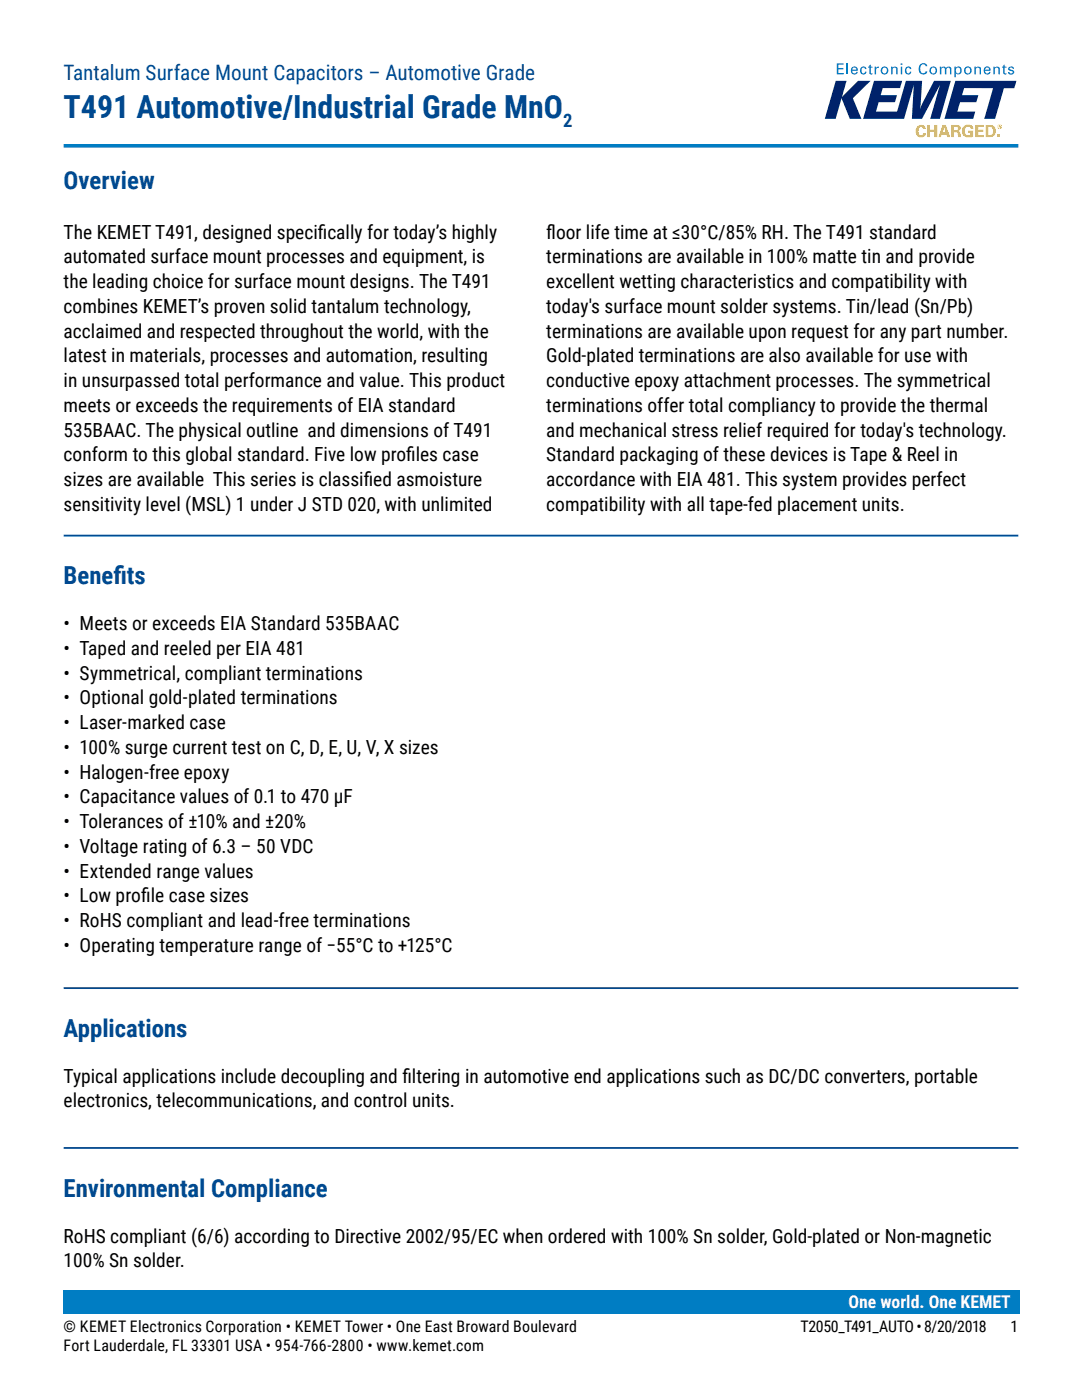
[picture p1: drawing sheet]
<svg xmlns="http://www.w3.org/2000/svg" width="216mm" height="279mm" viewBox="0 0 216 279" stroke-linecap="round" stroke-linejoin="round" font-family="sans-serif">
<defs><g id="words">
<text font-size="6.3" fill="#004990" x="12.7" y="23.5">T491 Automotive/Industrial Grade MnO</text>
<g font-size="4.9" fill="#004990">
<text x="12.7" y="37.7">Overview</text>
<text x="12.7" y="116.6">Benef</text>
<text x="22.6" y="116.6">its</text>
<text x="12.7" y="206.9">Applications</text>
<text x="12.7" y="238.8">Environmental Compliance</text>
</g>
<text font-size="4.2" fill="#004990" x="12.7" y="15.9">Tantalum Surface Mount Capacitors – Automotive Grade</text>
<g font-size="3.9">
<text x="12.7" y="47.6">The KEMET T491, designed specif</text>
<text x="63.4" y="47.6">ically for today’s highly</text>
<text x="109" y="47.6">f</text>
<text x="109" y="47.6">loor life time at ≤30°C/85% RH. The T491 standard</text>
<text x="12.7" y="52.6">automated surface mount processes and equipment, is</text>
<text x="109" y="52.6">terminations are available in 100% matte tin and provide</text>
<text x="12.7" y="57.5">the leading choice for surface mount designs. The T491</text>
<text x="109" y="57.5">excellent wetting characteristics and compatibility with</text>
<text x="12.7" y="62.4">combines KEMET’s proven solid tantalum technology,</text>
<text x="109" y="62.4">today's surface mount solder systems. Tin/lead (Sn/Pb)</text>
<text x="12.7" y="67.4">acclaimed and respected throughout the world, with the</text>
<text x="109" y="67.4">terminations are available upon request for any part number.</text>
<text x="12.7" y="72.3">latest in materials, processes and automation, resulting</text>
<text x="12.7" y="77.3">in unsurpassed total performance and value. This product</text>
<text x="109" y="72.3">Gold-plated terminations are also available for use with</text>
<text x="109" y="77.3">conductive epoxy attachment processes. The symmetrical</text>
<text x="12.7" y="82.2">meets or exceeds the requirements of EIA standard</text>
<text x="109" y="82.2">terminations offer total compliancy to provide the thermal</text>
<text x="12.7" y="87.1">535BAAC. The physical outline and dimensions of T491</text>
<text x="109" y="87.1">and mechanical stress relief required for today's technology.</text>
<text x="12.7" y="92.1">conform to this global standard. Five low prof</text>
<text x="81.1" y="92.1">iles case</text>
<text x="109" y="92.1">Standard packaging of these devices is Tape &amp; Reel in</text>
<text x="12.7" y="97">sizes are available This series is classif</text>
<text x="12.7" y="102">sensitivity level (MSL) 1 under J STD 020, with unlimited</text>
<text x="72.6" y="97">ied asmoisture</text>
<text x="109" y="97">accordance with EIA 481. This system provides perfect</text>
<text x="109" y="102">compatibility with all tape-fed placement units.</text>
<text x="12.7" y="125.8">• Meets or exceeds EIA Standard 535BAAC</text>
<text x="12.7" y="130.7">• Taped and reeled per EIA 481</text>
<text x="12.7" y="135.6">• Symmetrical, compliant terminations</text>
<text x="12.7" y="140.6">• Optional gold-plated terminations</text>
<text x="12.7" y="145.5">• Laser-marked case</text>
<text x="12.7" y="150.5">• 100% surge current test on C, D, E, U, V, X sizes</text>
<text x="12.7" y="155.4">• Halogen-free epoxy</text>
<text x="12.7" y="160.3">• Capacitance values of 0.1 to 470 µF</text>
<text x="12.7" y="165.3">• Tolerances of ±10% and ±20%</text>
<text x="12.7" y="170.2">• Voltage rating of 6.3 – 50 VDC</text>
<text x="12.7" y="175.2">• Extended range values</text>
<text x="12.7" y="180.1">• Low prof</text>
<text x="12.7" y="185">• RoHS compliant and lead-free terminations</text>
<text x="28.2" y="180.1">ile case sizes</text>
<text x="12.7" y="190">• Operating temperature range of −55°C to +125°C</text>
<text x="12.7" y="216.1">Typical applications include decoupling and f</text>
<text x="12.7" y="221">electronics, telecommunications, and control units.</text>
<text x="80.3" y="216.1">iltering in automotive end applications such as DC/DC converters, portable</text>
<text x="12.7" y="248">RoHS compliant (6/6) according to Directive 2002/95/EC when ordered with 100% Sn solder, Gold-plated or Non-magnetic</text>
<text x="12.7" y="252.9">100% Sn solder.</text>
</g>
<text font-size="3.7" fill="#004990" x="112.4" y="25.3">2</text>
<text font-size="3.5" fill="#fff" x="169.3" y="261">One world. One KEMET</text>
<g font-size="3.2">
<text x="12.7" y="265.9">© KEMET Electronics Corporation • KEMET Tower • One East Broward Boulevard</text>
<text x="12.7" y="269.7">Fort Lauderdale, FL 33301 USA • 954-766-2800 • www.kemet.com</text>
<text x="159.7" y="265.9">T2050_T491_AUTO • 8/20/2018</text>
<text x="201.6" y="265.9">1</text>
</g>
</g></defs>
<path d="M12.7 261.9h190.5" fill="none" stroke="#007dc3" stroke-width=".35"/>
<g fill="#00226a">
<path d="M166.8 16.1h2.1l-.9 3.3 3.2-3.3h2.5l-3.5 3.5 1.7 4.1h-2.3l-1.7-4.1-1.2 4.1h-2.1z"/>
<path d="M174.4 16.1h5.6l-.4 1.5h-3.5l-.4 1.4h3.3l-.4 1.4h-3.3l-.5 1.9h4.2l1.8-6.2h3.2l-.4 5.8 .4-1.2 2.4-4.6h3.3l-2.2 7.6h-1.9l2-6.8-3.6 6.8h-2l.3-6.7-1.9 6.7h-8.2z"/>
<path d="M190.6 16.1h12.2l-.4 1.5h-2.1l-1.7 6.1h-2.2l1.8-6.1h-5.8l-.4 1.4h3.2l-.4 1.4h-3.2l-.6 1.9h3.6l-.4 1.4h-5.7z"/>
</g>
<g fill="#eeb310">
<path d="M183.1 25.2a.94 .94 0 0 1 1-.2 .94 .94 0 0 1 .6 .7h-.5l-.1-.3-.3-.1a.97 .97 0 0 0 0 1.7l.3-.2 .1-.2h.5a1.03 1.03 0 0 1-1.2 .8 1.03 1.03 0 0 1-.8-1.2l.1-.4z"/>
<path d="M185 24.9h.6v1h.9v-1h.5v2.5h-.5v-1.1h-.9v1.1h-.6z"/>
<path d="M192.2 25.4a1.11 1.11 0 0 1 1.1-.6 1.11 1.11 0 0 1 .9 .9h-.5v-.1a.65 .65 0 0 0-.9-.3 .65 .65 0 0 0-.3 .9 .79 .79 0 0 0 1.2 .8v-.5h-.5v-.4h1v1.2a1.62 1.62 0 0 1-2.2-.7v-.9z"/>
<path d="M194.7 24.9h1.6v.4h-1.1v.6h1v.4h-1v.7h1.1v.4h-1.6z"/>
<path d="M199 26.9h.4v.5h-.4z"/>
<path d="M188.4 25.4l-.3 1h.6zM188.1 24.9h.6l.9 2.5h-.6l-.1-.6h-1l-.2 .6h-.5z"/>
<path d="M190.3 25.3v.7h.5a.35 .35 0 0 0 .4-.4 .35 .35 0 0 0-.5-.3zM189.8 24.9h1a.65 .65 0 0 1 .8 .4 .65 .65 0 0 1-.4 .9 .75 .75 0 0 1 .5 .9l.1 .3h-.6l-.1-.9-.7-.1v1h-.6z"/>
<path d="M197.2 25.3v1.7a.82 .82 0 0 0 1-.9 .82 .82 0 0 0-1-.8zM196.7 25h.8a1.2 1.2 0 0 1 1.2 1.2 1.2 1.2 0 0 1-1.3 1.2h-.7z"/>
<path d="M199.4 25.1v.1h.1zM199.3 25h.3l.1 .5-.2-.2-.2 .2zM199.1 25.3a.4 .4 0 0 0 .8 0 .4 .4 0 0 0-.8 0zM199 25.3a.46 .46 0 0 1 .9 0 .46 .46 0 0 1-.9 0z"/>
</g>
<path d="M167 12.6h1.3v.3h-1v.7h1v.2h-1v.8h1.1v.2h-1.4z" fill="#0070ce"/>
<path d="M169.1 12.6v2.2" fill="none" stroke="#0070ce" stroke-width=".28"/>
<g fill="#0070ce">
<path d="M171.8 13.5a.59 .59 0 0 1 .6-.2 .59 .59 0 0 1 .5 .5h-.3l-.3-.3a.65 .65 0 0 0-.4 .6 .65 .65 0 0 0 .4 .6l.3-.4h.3a.7 .7 0 0 1-1 .5 .7 .7 0 0 1-.2-1.1z"/>
<path d="M173.5 13l.3-.1v.4h.3v.2h-.3v1.1h.3v.2l-.6-.1v-1.2h-.3v-.2h.3z"/>
<path d="M174.5 13.3h.3v.3l.2-.3h.4v.3l-.5 .1-.1 1.1h-.3z"/>
<path d="M177.8 13.3h.3v.3a.55 .55 0 0 1 .6-.3 .55 .55 0 0 1 .4 .6v.9h-.3v-1.1a.39 .39 0 0 0-.4-.2 .39 .39 0 0 0-.3 .3v1h-.3z"/>
<path d="M180.7 13.5a.59 .59 0 0 1 .7-.2 .59 .59 0 0 1 .4 .5h-.2l-.4-.3a.65 .65 0 0 0-.3 .6 .65 .65 0 0 0 .3 .6l.4-.4h.2a.7 .7 0 0 1-.9 .5 .7 .7 0 0 1-.3-1.1z"/>
<path d="M183.7 12.8a.81 .81 0 0 1 1.3 .4h-.3a.53 .53 0 0 0-.6-.4 .53 .53 0 0 0-.4 .6 .93 .93 0 0 0 .5 1.2h.3l.2-.4h.3a.89 .89 0 0 1-1.1 .6 .89 .89 0 0 1-.6-1.1v-.4z"/>
<path d="M187.5 13.3h.3v.3l.5-.3 .5 .3a.56 .56 0 0 1 .6-.3 .56 .56 0 0 1 .4 .6v.9h-.2l-.1-1.1a.38 .38 0 0 0-.4-.2 .38 .38 0 0 0-.3 .4v.9h-.3v-1.1a.37 .37 0 0 0-.6 0l-.1 1.1h-.3z"/>
<path d="M194.4 13.3h.3v.3a.55 .55 0 0 1 .7-.3 .55 .55 0 0 1 .3 .6v.9h-.2l-.1-1.1a.39 .39 0 0 0-.4-.2 .39 .39 0 0 0-.3 .3v1h-.3z"/>
<path d="M198.2 13.3h.3v.3a.55 .55 0 0 1 .6-.3 .55 .55 0 0 1 .4 .6v.9h-.3v-1.1a.39 .39 0 0 0-.4-.2 .39 .39 0 0 0-.3 .3v1h-.3z"/>
<path d="M200.2 13l.3-.1v.4h.3v.2h-.3v1.1h.3v.2l-.6-.1v-1.2h-.3v-.2h.3z"/>
<path d="M201.2 13.5a.65 .65 0 0 1 1.1 .2h-.3a.28 .28 0 0 0-.3-.2 .28 .28 0 0 0-.2 .3l.8 .4a.6 .6 0 0 1-.5 .7 .6 .6 0 0 1-.7-.5h.3a.3 .3 0 0 0 .4 .3 .3 .3 0 0 0 .2-.4l-.1-.1a.63 .63 0 0 1-.7-.5z"/>
<path d="M170.3 13.5l-.2 .4h.8l-.2-.4zM170 13.5a.69 .69 0 0 1 .8-.2 .69 .69 0 0 1 .3 .8h-1v.4a.4 .4 0 0 0 .4 .2 .4 .4 0 0 0 .4-.4h.2a.72 .72 0 0 1-1 .5 .72 .72 0 0 1-.3-1.1z"/>
<path d="M176.2 13.5a.65 .65 0 0 0 .3 1.2 .57 .57 0 0 0 .5-.7 .57 .57 0 0 0-.8-.5zM175.7 14.1a.8 .8 0 0 1 1.6 0 .8 .8 0 0 1-1.6 0z"/>
<path d="M179.7 13.3h.3v1.5h-.3zM179.7 12.6h.4v.4h-.4z"/>
<path d="M186 13.5a.65 .65 0 0 0 .2 1.2 .57 .57 0 0 0 .5-.7 .57 .57 0 0 0-.7-.5zM185.4 14.1a.8 .8 0 0 1 1.6 0 .8 .8 0 0 1-1.6 0z"/>
<path d="M190.9 13.5a.7 .7 0 0 0 .3 1.2 .64 .64 0 0 0 .4-.6 .64 .64 0 0 0-.4-.6zM190.4 13.3h.3v.2a.71 .71 0 0 1 1-.1 .71 .71 0 0 1 .2 1 .64 .64 0 0 1-.5 .4 .64 .64 0 0 1-.7-.2v.8h-.2z"/>
<path d="M192.9 13.5a.65 .65 0 0 0 .2 1.2 .57 .57 0 0 0 .5-.7 .57 .57 0 0 0-.7-.5zM192.3 14.1a.8 .8 0 0 1 1.6 0 .8 .8 0 0 1-1.6 0z"/>
<path d="M196.8 13.5l-.2 .4h.8l-.2-.4zM196.5 13.5a.69 .69 0 0 1 .8-.2 .69 .69 0 0 1 .3 .8h-1v.4a.4 .4 0 0 0 .4 .2 .4 .4 0 0 0 .4-.4h.2a.72 .72 0 0 1-1 .5 .72 .72 0 0 1-.3-1.1z"/>
</g>
<path d="M12.7 29.1h190.5" fill="none" stroke="#007dc3" stroke-width=".71" stroke-linecap="butt"/>
<path d="M12.7 257.6h190.8v4.7h-190.8z" fill="#007dc3"/>
<path d="M12.7 106.9h190.5M12.7 197.2h190.5M12.7 229.1h190.5" fill="none" stroke="#004990" stroke-width=".35"/>
<use href="#words"/>
</svg>
